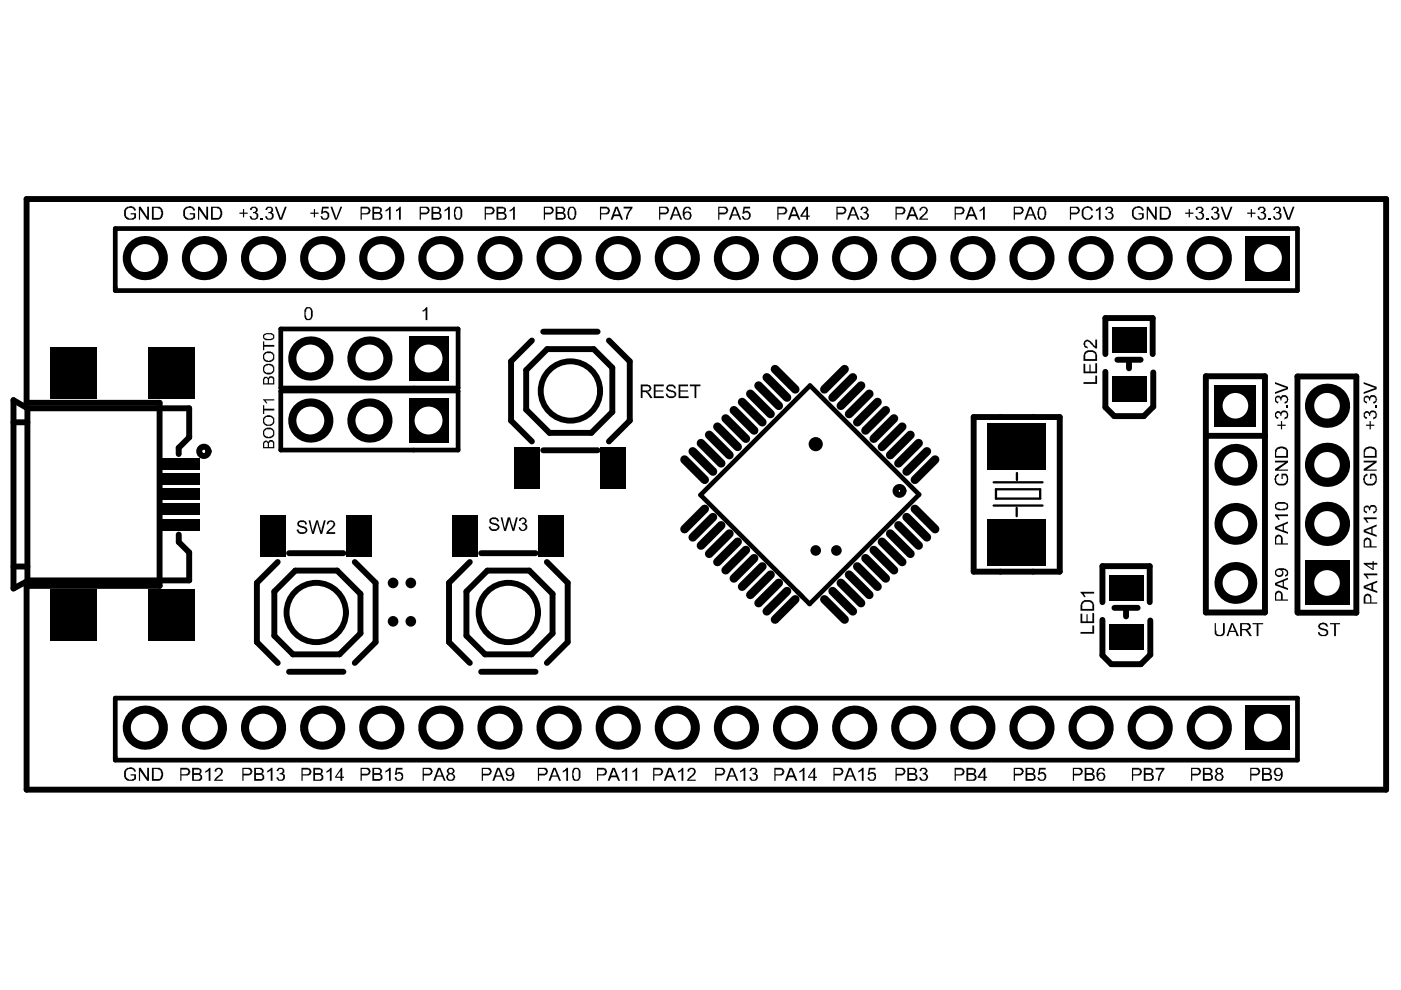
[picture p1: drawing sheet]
<svg xmlns="http://www.w3.org/2000/svg" width="297mm" height="210mm" viewBox="0 0 297 210" stroke-linecap="round" stroke-linejoin="round" font-family="sans-serif">
<g fill="#000">
<circle cx="172.9" cy="94.2" r="1.5"/>
<circle cx="172.9" cy="116.7" r="1.13"/>
<circle cx="177.3" cy="116.7" r="1.13"/>
<circle cx="83.3" cy="123.6" r="1.13"/>
<circle cx="83.3" cy="131.7" r="1.13"/>
<circle cx="87.1" cy="123.6" r="1.13"/>
<circle cx="87.1" cy="131.7" r="1.13"/>
<circle cx="43.2" cy="154.3" r="4.7"/>
</g>
<circle cx="43.2" cy="154.3" r="2.96" fill="#fff"/>
<circle cx="30.7" cy="154.3" r="4.7" fill="#000"/>
<circle cx="30.7" cy="154.3" r="2.96" fill="#fff"/>
<circle cx="80.8" cy="154.3" r="4.7" fill="#000"/>
<circle cx="80.8" cy="154.3" r="2.96" fill="#fff"/>
<circle cx="68.3" cy="154.3" r="4.7" fill="#000"/>
<circle cx="68.3" cy="154.3" r="2.96" fill="#fff"/>
<path d="M86.7 71.3h8.3v9.4h-8.3z" fill-rule="evenodd" fill="#000"/>
<circle cx="90.9" cy="76" r="2.96" fill="#fff"/>
<circle cx="78.3" cy="76" r="4.7" fill="#000"/>
<circle cx="78.3" cy="76" r="2.96" fill="#fff"/>
<circle cx="65.8" cy="76" r="4.7" fill="#000"/>
<circle cx="65.8" cy="76" r="2.96" fill="#fff"/>
<path d="M86.7 84.5h8.3v9.4h-8.3z" fill-rule="evenodd" fill="#000"/>
<circle cx="90.9" cy="89.2" r="2.96" fill="#fff"/>
<circle cx="78.3" cy="89.2" r="4.7" fill="#000"/>
<circle cx="78.3" cy="89.2" r="2.96" fill="#fff"/>
<circle cx="65.8" cy="89.2" r="4.7" fill="#000"/>
<circle cx="65.8" cy="89.2" r="2.96" fill="#fff"/>
<circle cx="131" cy="154.3" r="4.7" fill="#000"/>
<circle cx="131" cy="154.3" r="2.96" fill="#fff"/>
<circle cx="118.4" cy="154.3" r="4.7" fill="#000"/>
<circle cx="118.4" cy="154.3" r="2.96" fill="#fff"/>
<circle cx="105.9" cy="154.3" r="4.7" fill="#000"/>
<circle cx="105.9" cy="154.3" r="2.96" fill="#fff"/>
<circle cx="168.6" cy="154.3" r="4.7" fill="#000"/>
<circle cx="168.6" cy="154.3" r="2.96" fill="#fff"/>
<circle cx="156" cy="154.3" r="4.7" fill="#000"/>
<circle cx="156" cy="154.3" r="2.96" fill="#fff"/>
<circle cx="143.5" cy="154.3" r="4.7" fill="#000"/>
<circle cx="143.5" cy="154.3" r="2.96" fill="#fff"/>
<circle cx="206.2" cy="154.3" r="4.7" fill="#000"/>
<circle cx="206.2" cy="154.3" r="2.96" fill="#fff"/>
<circle cx="193.6" cy="154.3" r="4.7" fill="#000"/>
<circle cx="193.6" cy="154.3" r="2.96" fill="#fff"/>
<circle cx="243.8" cy="154.3" r="4.7" fill="#000"/>
<circle cx="243.8" cy="154.3" r="2.96" fill="#fff"/>
<circle cx="231.2" cy="154.3" r="4.7" fill="#000"/>
<circle cx="231.2" cy="154.3" r="2.96" fill="#fff"/>
<path d="M264.1 149.6h9.4v9.4h-9.4z" fill-rule="evenodd" fill="#000"/>
<circle cx="268.8" cy="154.3" r="2.96" fill="#fff"/>
<path d="M276.7 118.9h9.3v9.4h-9.3z" fill-rule="evenodd" fill="#000"/>
<circle cx="281.4" cy="123.6" r="2.71" fill="#fff"/>
<circle cx="281.4" cy="111.1" r="4.7" fill="#000"/>
<circle cx="281.4" cy="111.1" r="2.71" fill="#fff"/>
<circle cx="261.9" cy="111.1" r="4.4" fill="#000"/>
<circle cx="261.9" cy="111.1" r="2.71" fill="#fff"/>
<circle cx="261.9" cy="123.6" r="4.4" fill="#000"/>
<circle cx="261.9" cy="123.6" r="2.71" fill="#fff"/>
<circle cx="281.4" cy="86" r="4.7" fill="#000"/>
<circle cx="281.4" cy="86" r="2.71" fill="#fff"/>
<path d="M257.5 81.6h8.9v8.9h-8.9z" fill-rule="evenodd" fill="#000"/>
<circle cx="261.9" cy="86" r="2.71" fill="#fff"/>
<circle cx="43.2" cy="54.7" r="4.7" fill="#000"/>
<circle cx="43.2" cy="54.7" r="2.96" fill="#fff"/>
<circle cx="30.7" cy="54.7" r="4.7" fill="#000"/>
<circle cx="30.7" cy="54.7" r="2.96" fill="#fff"/>
<circle cx="80.8" cy="54.7" r="4.7" fill="#000"/>
<circle cx="80.8" cy="54.7" r="2.96" fill="#fff"/>
<circle cx="68.3" cy="54.7" r="4.7" fill="#000"/>
<circle cx="68.3" cy="54.7" r="2.96" fill="#fff"/>
<circle cx="131" cy="54.7" r="4.7" fill="#000"/>
<circle cx="131" cy="54.7" r="2.96" fill="#fff"/>
<circle cx="118.4" cy="54.7" r="4.7" fill="#000"/>
<circle cx="118.4" cy="54.7" r="2.96" fill="#fff"/>
<circle cx="105.9" cy="54.7" r="4.7" fill="#000"/>
<circle cx="105.9" cy="54.7" r="2.96" fill="#fff"/>
<circle cx="168.6" cy="54.7" r="4.7" fill="#000"/>
<circle cx="168.6" cy="54.7" r="2.96" fill="#fff"/>
<circle cx="156" cy="54.7" r="4.7" fill="#000"/>
<circle cx="156" cy="54.7" r="2.96" fill="#fff"/>
<circle cx="143.5" cy="54.7" r="4.7" fill="#000"/>
<circle cx="143.5" cy="54.7" r="2.96" fill="#fff"/>
<circle cx="206.2" cy="54.7" r="4.7" fill="#000"/>
<circle cx="206.2" cy="54.7" r="2.96" fill="#fff"/>
<circle cx="193.6" cy="54.7" r="4.7" fill="#000"/>
<circle cx="193.6" cy="54.7" r="2.96" fill="#fff"/>
<circle cx="243.8" cy="54.7" r="4.7" fill="#000"/>
<circle cx="243.8" cy="54.7" r="2.96" fill="#fff"/>
<circle cx="231.2" cy="54.7" r="4.7" fill="#000"/>
<circle cx="231.2" cy="54.7" r="2.96" fill="#fff"/>
<circle cx="281.4" cy="98.6" r="4.7" fill="#000"/>
<circle cx="281.4" cy="98.6" r="2.71" fill="#fff"/>
<circle cx="261.9" cy="98.6" r="4.4" fill="#000"/>
<circle cx="261.9" cy="98.6" r="2.71" fill="#fff"/>
<path d="M264.1 50h9.4v9.4h-9.4z" fill-rule="evenodd" fill="#000"/>
<circle cx="268.8" cy="54.7" r="2.96" fill="#fff"/>
<circle cx="93.4" cy="154.3" r="4.7" fill="#000"/>
<circle cx="93.4" cy="154.3" r="2.96" fill="#fff"/>
<circle cx="55.8" cy="154.3" r="4.7" fill="#000"/>
<circle cx="55.8" cy="154.3" r="2.96" fill="#fff"/>
<circle cx="256.3" cy="154.3" r="4.7" fill="#000"/>
<circle cx="256.3" cy="154.3" r="2.96" fill="#fff"/>
<circle cx="218.7" cy="154.3" r="4.7" fill="#000"/>
<circle cx="218.7" cy="154.3" r="2.96" fill="#fff"/>
<circle cx="181.1" cy="154.3" r="4.7" fill="#000"/>
<circle cx="181.1" cy="154.3" r="2.96" fill="#fff"/>
<circle cx="93.4" cy="54.7" r="4.7" fill="#000"/>
<circle cx="93.4" cy="54.7" r="2.96" fill="#fff"/>
<circle cx="55.8" cy="54.7" r="4.7" fill="#000"/>
<circle cx="55.8" cy="54.7" r="2.96" fill="#fff"/>
<circle cx="256.3" cy="54.7" r="4.7" fill="#000"/>
<circle cx="256.3" cy="54.7" r="2.96" fill="#fff"/>
<circle cx="218.7" cy="54.7" r="4.7" fill="#000"/>
<circle cx="218.7" cy="54.7" r="2.96" fill="#fff"/>
<circle cx="181.1" cy="54.7" r="4.7" fill="#000"/>
<circle cx="181.1" cy="54.7" r="2.96" fill="#fff"/>
<g fill="none" stroke="#000" stroke-width="1.8">
<path d="M164.3 78.3l4.3 4.3M179.1 78.3l-4.3 4.3M145.1 97.4l4.3 4.3M146.9 95.7l4.3 4.3M148.6 94l4.3 4.2M150.4 92.2l4.3 4.3M152.1 90.5l4.3 4.3M153.9 88.7l4.2 4.3M155.6 87l4.3 4.3M157.3 85.2l4.3 4.3M159.1 83.5l4.3 4.3M160.8 81.8l4.3 4.2"/>
<path d="M162.6 80l4.3 4.3M180.8 80l-4.3 4.3M182.6 81.8l-4.3 4.2M184.3 83.5l-4.3 4.3M186.1 85.2l-4.3 4.3M187.8 87l-4.3 4.3M189.5 88.7l-4.3 4.3M191.3 90.5l-4.3 4.3M193 92.2l-4.3 4.3M194.8 94l-4.3 4.2M196.5 95.7l-4.3 4.3M198.3 97.4l-4.3 4.3"/>
<path d="M149.4 107.9l-4.3 4.3M151.2 109.6l-4.3 4.3M152.9 111.4l-4.3 4.3M154.7 113.1l-4.3 4.3M156.4 114.9l-4.3 4.3M158.1 116.6l-4.2 4.3M159.9 118.4l-4.3 4.2M183.5 118.4l4.3 4.2M185.2 116.6l4.3 4.3M187 114.9l4.3 4.3M188.7 113.1l4.3 4.3M190.5 111.4l4.3 4.3"/>
<path d="M192.2 109.6l4.3 4.3M194 107.9l4.3 4.3M161.6 120.1l-4.3 4.3M163.4 121.8l-4.3 4.3M165.1 123.6l-4.3 4.3M166.9 125.3l-4.3 4.3M168.6 127.1l-4.3 4.3M174.8 127.1l4.3 4.3M176.5 125.3l4.3 4.3M178.3 123.6l4.3 4.3M180 121.8l4.3 4.3M181.8 120.1l4.3 4.3"/>
</g>
<g fill="#000">
<path d="M10.6 73.8h9.9v10.8h-9.9z" fill-rule="evenodd"/>
<path d="M31.4 73.8h9.8v10.8h-9.8z" fill-rule="evenodd"/>
<path d="M235.7 79.7h7.4v5.5h-7.4z" fill-rule="evenodd"/>
<path d="M235.7 69.4h7.4v5.4h-7.4z" fill-rule="evenodd"/>
<path d="M34.3 97.2h8v2.4h-8z" fill-rule="evenodd"/>
<path d="M109.1 94.7h5.4v8.9h-5.4z" fill-rule="evenodd"/>
<path d="M127.4 94.7h5.4v8.9h-5.4z" fill-rule="evenodd"/>
<path d="M209.4 89.8h12.3v9.8h-12.3z" fill-rule="evenodd"/>
<path d="M34.3 103.6h8v2.4h-8z" fill-rule="evenodd"/>
<path d="M34.3 106.8h8v2.5h-8z" fill-rule="evenodd"/>
<path d="M34.3 100.4h8v2.4h-8z" fill-rule="evenodd"/>
<path d="M34.3 110h8v2.5h-8z" fill-rule="evenodd"/>
<path d="M55.2 109.1h5.4v8.9h-5.4z" fill-rule="evenodd"/>
<path d="M73.5 109.1h5.4v8.9h-5.4z" fill-rule="evenodd"/>
<path d="M95.9 109.1h5.5v8.9h-5.5z" fill-rule="evenodd"/>
<path d="M114.2 109.1h5.4v8.9h-5.4z" fill-rule="evenodd"/>
<path d="M209.4 110h12.3v9.9h-12.3z" fill-rule="evenodd"/>
<path d="M10.6 125h9.9v10.9h-9.9z" fill-rule="evenodd"/>
<path d="M31.4 125h9.8v10.9h-9.8z" fill-rule="evenodd"/>
<path d="M235 122h7.4v5.4h-7.4z" fill-rule="evenodd"/>
<path d="M235 132.3h7.4v5.5h-7.4z" fill-rule="evenodd"/>
</g>
<g fill="none" stroke="#000" stroke-width="1.3">
<path d="M5.6 42.2h288.3v125.2h-288.3v-43.2h28.2v-38.8h-28.2zM111.6 78.5l4.4-4.5h9.9l3.9 4v9.3l-4.4 4.5h-8.9l-4.9-5zM112.8 72.2l-4.4 4.4v12.6l4.4 4.4M115.2 70.3h11.5M129.1 72.2l4.4 4.4v12.6l-4.4 4.4M234.4 78.8v7.5l1.8 1.9h6.3l2-2v-7.2M234.4 75.1v-7.7h10v7.7M236.9 76.3h4.9M239.4 76.8v1.3M255.7 79.8h12.5v50.1h-12.5zM2.9 89.5h2.9M6.1 86.6h34v6.1l-2.2 2.3v1.3"/>
<path d="M115.2 95.5h11.5M206.4 88.4h18.3v32.8h-18.3zM255.7 92.4h12.5M37.9 113.3v1.6l2.2 2.2v6h-34l-3.2 1.7v-40l2.9 1.8v36.5M58.9 119.2l-4.4 4.4v12.5l4.4 4.5M61.3 117.3h11.5M75.2 119.2l4.4 4.4v12.5l-4.4 4.5M99.6 119.2l-4.4 4.4v12.5l4.4 4.5M102 117.3h11.5M115.9 119.2l4.5 4.4v12.5l-4.5 4.5M2.9 120.1h2.9M58.2 125.4l4.4-4.4h8.9l4.9 4.9v8.4l-4.4 4.4h-9.9l-3.9-3.9z"/>
<path d="M98.9 125.4l4.4-4.4h8.9l5 4.9v8.4l-4.5 4.4h-9.9l-3.9-3.9zM233.7 131.4v7.5l1.9 1.9h6.3l2-2v-7.2M233.7 127.7v-7.7h10.1v7.7M236.3 128.9h4.9M238.7 129.4v1.3M275.1 129.9v-50.1h12.5v50.1h-12.3M61.3 142.4h11.5M102 142.4h11.5"/>
<circle cx="43.2" cy="95.7" r=".99"/>
<circle cx="120.9" cy="82.9" r="6.3"/>
<circle cx="190.7" cy="104.1" r=".84"/>
<circle cx="67.1" cy="129.9" r="6.3"/>
<circle cx="107.8" cy="129.9" r="6.3"/>
</g>
<path d="M24.4 48.5h250.7v13.1h-250.7zM59.5 69.7h37.6v12.6h-37.6zM59.5 82.9h37.6v12.5h-37.6zM24.4 148h250.7v13.2h-250.7z" fill="none" stroke="#000" stroke-width="1"/>
<path d="M210.7 107.2h10.3M210.7 102.3h10.3M211.2 103.7h9.3v2h-9.3zM215.6 107.7v1.7M215.6 100.3v1.5" fill="none" stroke="#000" stroke-width=".49"/>
<path d="M148.5 104.9l23.2-23.2 23.2 23.2-23.2 23.2z" fill="none" stroke="#000" stroke-width=".99"/>
<g fill="#000">
<path d="M26.4 44.3l.2-.1a1.38 1.38 0 0 1 2.1 0l.1 .4-.4 .1a.85 .85 0 0 0-.6-.7 .85 .85 0 0 0-.9 .3h-.1l-.1 .5a1.11 1.11 0 0 0 .4 1.3 1.11 1.11 0 0 0 1.3 0v-.6h-.7v-.3h1.1v1a1.56 1.56 0 0 1-2.5-.5zM29.5 43.8h.3l1.4 2.2v-2.2h.4v2.8h-.4l-1.5-2.1v2.1h-.2zM39 44.3l.1-.1a1.38 1.38 0 0 1 2.1 0l.2 .4-.4 .1a.85 .85 0 0 0-.7-.7 .85 .85 0 0 0-.8 .3l-.3 .3v.2a1.11 1.11 0 0 0 .4 1.3 1.11 1.11 0 0 0 1.4 0v-.6h-.8v-.3h1.2v1a1.56 1.56 0 0 1-2.5-.5zM42 43.8h.4l1.3 2.2v-2.2h.4v2.8h-.4l-1.5-2.1v2.1h-.2zM50.8 45.1h.7v-.8h.3v.8h.7v.2h-.7v.8h-.3v-.8h-.7zM53 44.2l.1-.1a.84 .84 0 0 1 1-.3 .84 .84 0 0 1 .5 .8l-.1 .4-.2 .1a.71 .71 0 0 1 .3 1.1 1.04 1.04 0 0 1-1.6 0l-.1-.4h.4a.56 .56 0 0 0 .7 .5 .56 .56 0 0 0 .3-.8l-.3-.3h-.4v-.2a.46 .46 0 0 0 .6-.3 .46 .46 0 0 0-.2-.6 .46 .46 0 0 0-.6 .2l-.1 .3-.3-.1zM55.3 46.2h.5v.4h-.5zM56.4 44.1a.86 .86 0 0 1 1-.2 .86 .86 0 0 1 .5 .9l-.4 .3h.1a.84 .84 0 0 1 .4 1.1 .84 .84 0 0 1-1.1 .4h-.3l-.3-.4v-.4h.2a.56 .56 0 0 0 .6 .5 .56 .56 0 0 0 .5-.6 .56 .56 0 0 0-.6-.5h-.1v-.2a.47 .47 0 0 0 .6-.5 .47 .47 0 0 0-.6-.4l-.3 .2v.3l-.3-.1zM58.3 43.8h.4l.8 2.5 .9-2.5h.4l-1 2.8h-.5zM65.8 45.1h.7v-.8h.3v.8h.8v.2h-.8v.8h-.3v-.8h-.7zM68.3 43.8h1.4v.4h-1.1l-.2 .8a.73 .73 0 0 1 1.3 .2l.1 .1a1.04 1.04 0 0 1-.3 1.1 1.04 1.04 0 0 1-1.1 .2l-.2-.1-.1-.5h-.2v-.2h.4a.6 .6 0 0 0 .8 .5 .6 .6 0 0 0 .3-.8l-.1-.2a.63 .63 0 0 0-1 0h-.2zM70.1 43.8h.3l.9 2.5 .9-2.5h.4l-1.2 2.8h-.3z"/>
<path d="M81.7 44.6l.5-.3 .4-.5h.2v2.8h-.3v-2.1l-.5 .3h-.3zM84 44.5h.2l.5-.7h.3v2.8h-.4v-2.1l-.5 .3h-.1zM94.2 44.5l.4-.2 .4-.5h.4v2.8h-.4v-2.1l-.6 .2v.1h-.2zM108 44.6l.5-.3 .4-.5h.3v2.8h-.4v-2.1l-.5 .3h-.3zM132.2 43.8h1.9v.4l-.3 .4a2.16 2.16 0 0 0-.7 1.7l-.1 .3h-.3v-.6l.4-1 .5-.8h-1.4zM157.7 43.8h1.3v.4h-1.1l-.1 .8v-.2a.97 .97 0 0 1 1.3 .5 .97 .97 0 0 1-.6 1.3 .97 .97 0 0 1-1.2-.8h.4a.6 .6 0 0 0 .7 .5 .6 .6 0 0 0 .4-.8l-.1-.2a.61 .61 0 0 0-1 0h-.3zM182.5 44.2a1.14 1.14 0 0 1 1.4-.2 .67 .67 0 0 1-.2 1.1l.2 .1a.63 .63 0 0 1 .4 .5 .63 .63 0 0 1-.3 .6 1.01 1.01 0 0 1-1.7-.3v-.2h.4a.59 .59 0 0 0 .7 .6 .59 .59 0 0 0 .5-.7 .59 .59 0 0 0-.7-.5h-.1v-.2a.5 .5 0 0 0 .6-.7 .47 .47 0 0 0-.5-.2 .47 .47 0 0 0-.4 .4l-.1 .1-.4-.1h.2zM195 44.2a.97 .97 0 0 1 1.1-.4 .97 .97 0 0 1 .7 .9h-.2v.4l-1.2 1.1v.1h1.4v.3h-1.9v-.3l.4-.5a2.22 2.22 0 0 0 1.1-1.3l-.4-.4h-.4v.1h-.2l-.1 .5-.4-.1zM207.7 44.6l.5-.3 .3-.5h.3v2.8h-.4v-2.1l-.5 .3h-.2zM229.5 44.3l.2-.2a1.21 1.21 0 0 1 1.8 0l.2 .5-.4 .1a.64 .64 0 0 0-.7-.6 .98 .98 0 0 0-.9 1.4 .83 .83 0 0 0 .7 .8 .83 .83 0 0 0 .9-.6v-.1l.4 .1a1.21 1.21 0 0 1-.9 .9 1.21 1.21 0 0 1-1.2-.4 2.4 2.4 0 0 1-.1-1.9zM232.4 44.5l.3-.2 .4-.5h.3v2.8h-.4v-2.1l-.6 .3zM234.4 44.2l.1-.1a.84 .84 0 0 1 .9-.3 .84 .84 0 0 1 .6 .8l-.1 .4-.3 .1a.77 .77 0 0 1 .5 .8 .77 .77 0 0 1-.7 .7h-.2a.68 .68 0 0 1-.8-.6l-.2-.2h.4a.6 .6 0 0 0 .7 .6 .6 .6 0 0 0 .5-.8 .6 .6 0 0 0-.8-.4v-.2a.46 .46 0 0 0 .6-.3 .46 .46 0 0 0-.3-.6 .46 .46 0 0 0-.6 .2l-.1 .3-.2-.1z"/>
<path d="M240.1 44.3l.1-.1a1.38 1.38 0 0 1 2.2 0l.1 .4-.4 .1a.85 .85 0 0 0-.6-.7 .85 .85 0 0 0-.9 .3h-.1l-.1 .5a1.11 1.11 0 0 0 .4 1.3 1.11 1.11 0 0 0 1.3 0v-.6h-.7v-.3h1.1v1a1.56 1.56 0 0 1-2.5-.5zM243.1 43.8h.4l1.4 2.2v-2.2h.4v2.8h-.4l-1.5-2.1v2.1h-.3zM251.3 45.1h.7v-.8h.3v.8h.7v.2h-.7v.8h-.3v-.8h-.7zM253.5 44.2l.2-.1a.84 .84 0 0 1 .9-.3 .84 .84 0 0 1 .6 .8l-.2 .4-.2 .1a.71 .71 0 0 1 .4 1.1 1.04 1.04 0 0 1-1.7 0l-.1-.4h.4a.56 .56 0 0 0 .7 .5 .56 .56 0 0 0 .3-.8l-.3-.3h-.3v-.2a.46 .46 0 0 0 .6-.3 .46 .46 0 0 0-.3-.6 .46 .46 0 0 0-.6 .2l-.1 .3-.3-.1zM255.8 46.2h.5v.4h-.5zM256.9 44.1a.86 .86 0 0 1 1.1-.2 .86 .86 0 0 1 .4 .9l-.4 .3h.2a.84 .84 0 0 1 .3 1.1 .84 .84 0 0 1-1.1 .4h-.2l-.4-.4v-.4h.2a.56 .56 0 0 0 .7 .5 .56 .56 0 0 0 .4-.6 .56 .56 0 0 0-.6-.5h-.1v-.2a.47 .47 0 0 0 .6-.5 .47 .47 0 0 0-.6-.4l-.2 .2v.3l-.4-.1zM258.8 43.8h.4l.8 2.5 .9-2.5h.4l-1 2.8h-.5zM264.4 45.1h.8v-.8h.2v.8h.8v.2h-.8v.8h-.2v-.8h-.8zM266.7 44.2l.1-.1a.84 .84 0 0 1 .9-.3 .84 .84 0 0 1 .6 .8l-.1 .4-.3 .1a.71 .71 0 0 1 .4 1.1 1.04 1.04 0 0 1-1.6 0l-.1-.4h.3a.56 .56 0 0 0 .8 .5 .56 .56 0 0 0 .2-.8l-.2-.3h-.4v-.2a.46 .46 0 0 0 .6-.3 .46 .46 0 0 0-.2-.6 .46 .46 0 0 0-.6 .2l-.2 .3-.2-.1zM268.9 46.2h.5v.4h-.5zM270.1 44.1a.86 .86 0 0 1 1-.2 .86 .86 0 0 1 .5 .9l-.4 .3h.1a.84 .84 0 0 1 .4 1.1 .84 .84 0 0 1-1.1 .4h-.3l-.3-.4v-.4h.2a.56 .56 0 0 0 .6 .5 .56 .56 0 0 0 .5-.6 .56 .56 0 0 0-.6-.5h-.1v-.2a.47 .47 0 0 0 .6-.5 .47 .47 0 0 0-.6-.4l-.3 .2v.3l-.3-.1zM272 43.8h.3l.9 2.5 .9-2.5h.4l-1 2.8h-.5z"/>
<path d="M55.8 72.4h.2v.7h2.2v.4h-2.2v.8h-.2zM89.6 65.7h.3l.5-.6h.2v2.8h-.4v-2.2l-.5 .4h-.1zM229.8 72.4a.82 .82 0 0 1 1.4 0l1 1v-1.4h.4v1.9h-.4l-.5-.4-.1-.4-.8-.6a.44 .44 0 0 0-.4-.1 .44 .44 0 0 0-.3 .4 .5 .5 0 0 0 0 .5 .5 .5 0 0 0 .5 .2v.4a.94 .94 0 0 1-.8-1.3zM229.7 77.1h.4v1.7h.9v-1.5h.2v1.5h1v-1.8h.4v2.1h-2.9zM55.8 85.9h.2v.8h2.2v.3h-2.2v.8h-.2zM55.8 84.7h2.4v.2h-1.9l.3 .5v.1h-.2zM138.6 81.5h2.1v.4h-1.7v.9h1.6v.2h-1.6v1h1.7v.4h-2.1zM141.4 81.9a1.14 1.14 0 0 1 1.8 .2v.3l-.3-.1a.57 .57 0 0 0-.9-.4 .38 .38 0 0 0-.4 .4 .38 .38 0 0 0 .4 .3l.4 .2a.91 .91 0 0 1 1 1.1 1.3 1.3 0 0 1-2.3-.4l.4-.1a.89 .89 0 0 0 1.5 .4v-.1a.67 .67 0 0 0-.8-.6v-.1h-.3l-.4-.2a.6 .6 0 0 1-.1-.9zM143.9 81.5h2v.4h-1.7v.9h1.7v.2h-1.7v1h1.8v.4h-2.1zM146.3 81.5h2.2v.4h-.9v2.5h-.3v-2.5h-1zM229.7 81h2.5v-1.4h.4v1.8h-2.9zM270.3 87.5l.3-.1a.56 .56 0 0 1 .5-.2 .56 .56 0 0 1 .5 .3 .71 .71 0 0 1 1.1-.3l.4 .3v.4h.1l-.1 .1a.64 .64 0 0 1-.6 .8l-.2 .1v-.4a.56 .56 0 0 0 .5-.7 .56 .56 0 0 0-.8-.3l-.3 .3v.4h-.2a.46 .46 0 0 0-.3-.6 .46 .46 0 0 0-.6 .2 .46 .46 0 0 0 .2 .6l.3 .1-.1 .3a.64 .64 0 0 1-.7-.8z"/>
<path d="M270.3 84.3h.2a.61 .61 0 0 1 .5-.4 .61 .61 0 0 1 .6 .4v-.1a.77 .77 0 0 1 1.2-.2l.2 .2a.84 .84 0 0 1 .1 .8 .84 .84 0 0 1-.8 .5v-.2a.56 .56 0 0 0 .5-.6 .56 .56 0 0 0-.6-.5 .56 .56 0 0 0-.5 .6v.1h-.2a.47 .47 0 0 0-.5-.6 .47 .47 0 0 0-.4 .6l.2 .3h.3l-.1 .3-.4-.2a.64 .64 0 0 1-.3-.9zM270.8 90h.8v-.7h.2v.7h.8v.3h-.8v.7h-.2v-.7h-.8zM272.7 86h.4v.5h-.4zM270.3 81l2.8 1v.5l-2.8 1v-.4l2.5-.8-2.5-.9zM270.3 97.7h2.8v.4l-2.1 1.5h2.1v.2h-2.8v-.4l2.2-1.3h-2.2zM289.1 87.5l.3-.1a.56 .56 0 0 1 .5-.2 .56 .56 0 0 1 .5 .3 .71 .71 0 0 1 1.1-.3l.4 .3v.4h.1l-.1 .1a.64 .64 0 0 1-.6 .8l-.2 .1v-.4a.56 .56 0 0 0 .5-.7 .56 .56 0 0 0-.8-.3l-.3 .3v.4h-.2a.46 .46 0 0 0-.3-.6 .46 .46 0 0 0-.6 .2 .46 .46 0 0 0 .2 .6l.3 .1-.1 .3a.64 .64 0 0 1-.7-.8zM289.1 84.3h.2a.61 .61 0 0 1 .5-.4 .61 .61 0 0 1 .6 .4v-.1a.77 .77 0 0 1 1.2-.2l.2 .2a.84 .84 0 0 1 .1 .8 .84 .84 0 0 1-.8 .5v-.2a.56 .56 0 0 0 .5-.6 .56 .56 0 0 0-.6-.5 .56 .56 0 0 0-.5 .6v.1h-.2a.47 .47 0 0 0-.5-.6 .47 .47 0 0 0-.4 .6l.2 .3h.3l-.1 .3-.4-.2a.64 .64 0 0 1-.3-.9zM289.6 90h.8v-.7h.2v.7h.8v.3h-.8v.7h-.2v-.7h-.8zM291.5 86h.4v.5h-.4zM289.1 81l2.8 1v.5l-2.8 1v-.4l2.5-.8-2.5-.9zM289.1 97.7h2.8v.4l-2.1 1.5h2.1v.2h-2.8v-.4l2.2-1.3h-2.2zM63.2 110.6a1.29 1.29 0 0 1 1.8 .4v.2h-.3a.56 .56 0 0 0-.3-.5 .56 .56 0 0 0-.6 0 .34 .34 0 0 0-.4 .2 .34 .34 0 0 0 .1 .4l.7 .3a.8 .8 0 0 1 .9 .5 .8 .8 0 0 1-.4 1 1.17 1.17 0 0 1-1.7-.4l-.1-.4 .4-.1a.75 .75 0 0 0 1.1 .6 .38 .38 0 0 0 .4-.3 .38 .38 0 0 0-.4-.4v-.1l-.9-.3a.67 .67 0 0 1-.3-1.1z"/>
<path d="M65.4 110.3h.4l.5 2.5 .7-2.5h.4l.4 1.5h.1l.2 1 .6-2.5h.4l-.8 2.9h-.4l-.7-2.5-.7 2.5h-.3zM69.4 110.6a.96 .96 0 0 1 1-.2 .96 .96 0 0 1 .7 .8v.3l-.4 .5-1 .7v.1h1.4v.4h-1.9a2.8 2.8 0 0 1 1.2-1.5v-.1a.51 .51 0 0 0 .1-.9 .51 .51 0 0 0-.8 .4l-.4 .1zM103.8 110.1a1.28 1.28 0 0 1 2 .2v.3h-.4a.71 .71 0 0 0-.6-.5 .71 .71 0 0 0-.7 .2v.4l.7 .3a1.07 1.07 0 0 1 1.1 1l-.1 .1a1.31 1.31 0 0 1-1.9 .2l-.3-.6 .4-.1a.73 .73 0 0 0 .5 .6 .73 .73 0 0 0 .8-.1 .32 .32 0 0 0 .2-.4 .32 .32 0 0 0-.4-.2v-.2l-.8-.2a.71 .71 0 0 1-.5-.9zM106.2 109.7h.3l.5 2.5 .7-2.5h.5l.6 2.5 .6-2.5h.4l-.8 2.9h-.3l-.8-2.5-.6 2.5h-.4zM110.2 109.9h.1a.76 .76 0 0 1 1.1 0 .76 .76 0 0 1-.1 1.2 .72 .72 0 0 1 .5 .7 .72 .72 0 0 1-.5 .7l-.1 .1-.9-.1-.4-.7 .4-.1a.58 .58 0 0 0 .6 .6 .58 .58 0 0 0 .5-.7 .58 .58 0 0 0-.7-.4v-.2h.2v-.2a.43 .43 0 0 0 .4-.6 .43 .43 0 0 0-.8 0h-.1v.2h-.4zM270.3 100.9l.7-.5 .2 .4a.85 .85 0 0 0-.7 .6 .85 .85 0 0 0 .3 .9l.3 .3h.2a1.11 1.11 0 0 0 1.3-.4 1.11 1.11 0 0 0 0-1.4h-.6v.8h-.3v-1.2h1l.3 .4a1.38 1.38 0 0 1 0 1.5 1.38 1.38 0 0 1-1.3 .6 1.43 1.43 0 0 1-1.4-2zM270.3 109.1h2.8v.3h-2.1l.2 .7h.1v.1h-.3l-.2-.4-.5-.4zM289.1 100.9l.7-.5 .2 .4a.85 .85 0 0 0-.7 .6 .85 .85 0 0 0 .3 .9l.3 .3h.2a1.11 1.11 0 0 0 1.3-.4 1.11 1.11 0 0 0 0-1.4h-.6v.8h-.3v-1.2h1l.3 .4a1.38 1.38 0 0 1 0 1.5 1.38 1.38 0 0 1-1.3 .6 1.43 1.43 0 0 1-1.4-2zM289.1 107.6h.2a.61 .61 0 0 1 .5-.4 .61 .61 0 0 1 .6 .4v-.2a.77 .77 0 0 1 1.2-.1h.2l.1 .6h.1l-.1 .5-.4 .4h-.4v-.4a.46 .46 0 0 0 .6-.3 .46 .46 0 0 0-.3-.5 .53 .53 0 0 0-.6-.1 .53 .53 0 0 0-.3 .6v.1h-.2a.47 .47 0 0 0-.5-.6 .47 .47 0 0 0-.4 .6l.2 .2h.3l-.1 .4-.4-.2a.64 .64 0 0 1-.3-.9zM289.1 109.7h2.8v.4h-2.1l.2 .6h.1v.1h-.3l-.2-.4-.5-.3zM229.1 130.1h.4v1.6h.8v-1.5h.3v1.5h1v-1.7h.4v2.1h-2.9zM229.1 134h2.5v-1.4h.4v1.8h-2.9z"/>
<path d="M229.1 125.5h2.9v.4h-2.3l.5 .7h-.4l-.2-.5-.5-.4zM257.5 132.1h.3v1.6h.1a.5 .5 0 0 0 .4 .8 .56 .56 0 0 0 .9-.3h.1v-2.1h.4v1.6a.79 .79 0 0 1-.5 1 1.04 1.04 0 0 1-1.7-.6zM265.6 132.1h2.2v.3h-1v2.5h-.4v-2.5h-.8zM279.6 132.4a1.23 1.23 0 0 1 1.9 .1l.1 .4h-.4a.76 .76 0 0 0-.6-.5 .76 .76 0 0 0-.7 .3l.1 .4 1 .3a.8 .8 0 0 1 .6 1 .8 .8 0 0 1-1.1 .5h-.5v-.2a.52 .52 0 0 1-.5-.7h.2l.2 .4 .5 .2a.63 .63 0 0 0 .8-.5l-.1-.4a2.15 2.15 0 0 1-1.6-.7zM282 132.1h2.1v.3h-.9v2.5h-.3v-2.5h-.9zM289.1 121.6h2.9v.4h-2.2l.3 .5v.2h-.2l-.3-.5-.5-.4zM26.4 163.3l.2-.1a1.38 1.38 0 0 1 2.1 0l.1 .3-.4 .2a.85 .85 0 0 0-.6-.7 .85 .85 0 0 0-.9 .3h-.1l-.1 .5a1.11 1.11 0 0 0 .4 1.3 1.11 1.11 0 0 0 1.3-.1v-.6h-.7v-.2h1.1v1a1.56 1.56 0 0 1-2.5-.5zM29.5 162.8h.3l1.4 2.1v-2.1h.4v2.7h-.4l-1.5-2.1v2.1h-.2zM43.5 163.5l.5-.2 .4-.5h.2v2.7h-.4v-2.1l-.5 .4h-.2zM45.6 163a1.01 1.01 0 0 1 1.6 .4v.1a1.88 1.88 0 0 1-1.2 1.5l-.1 .3h1.3v.2h-1.8l.1-.3 1.1-1.2a.5 .5 0 0 0 0-.8 .5 .5 0 0 0-.7 .5l-.4-.2zM56.6 163.4l.4-.1 .4-.5h.4v2.7h-.4v-2.1l-.6 .3v.1h-.2zM58.8 163a.86 .86 0 0 1 1-.2 .86 .86 0 0 1 .5 1l-.4 .2h.1a.84 .84 0 0 1 .4 1.2 .84 .84 0 0 1-1.1 .3h-.3l-.3-.3v-.4h.3a.46 .46 0 0 0 .4 .5 .46 .46 0 0 0 .5-.3 .53 .53 0 0 0 .1-.6 .53 .53 0 0 0-.6-.2h-.1v-.3a.47 .47 0 0 0 .6-.4 .47 .47 0 0 0-.6-.5l-.3 .3v.2l-.3-.1z"/>
<path d="M69.2 163.5l.5-.2 .4-.5h.2v2.7h-.4v-2.1l-.5 .4h-.2zM81.7 163.4l.4-.1 .4-.5h.3v2.7h-.3v-2.1l-.7 .3v.1h-.1zM84 162.8h1.3v.4h-1.1l-.1 .7a.71 .71 0 0 1 .7-.2 .71 .71 0 0 1 .5 .5 .91 .91 0 0 1 0 1.1 .91 .91 0 0 1-1.1 .2l-.5-.3v-.4h.4a.46 .46 0 0 0 .3 .5 .46 .46 0 0 0 .6-.3 .58 .58 0 0 0 0-.8 .58 .58 0 0 0-.9 .1h-.4zM119.3 163.4l.4-.1 .4-.5h.3v2.7h-.3v-2.1l-.7 .3v.1h-.1zM131.8 163.5l.5-.2 .4-.5h.3v2.7h-.4v-2.1l-.5 .4h-.3zM134.1 163.4h.2l.5-.6h.3v2.7h-.4v-2.1l-.5 .4h-.1zM143.7 163.5l.5-.2 .4-.5h.3v2.7h-.4v-2.1l-.5 .4h-.3zM145.9 163a1.01 1.01 0 0 1 1.6 .4v.1a1.89 1.89 0 0 1-1.2 1.5l-.2 .3h1.4v.2h-1.9l.2-.3 1.1-1.2a.51 .51 0 0 0 0-.8 .51 .51 0 0 0-.8 .5l-.3-.2zM156.9 163.4l.4-.1 .4-.5h.3v2.7h-.3v-2.1l-.7 .3v.1h-.1zM159 163a.86 .86 0 0 1 1.1-.2 .86 .86 0 0 1 .4 1l-.3 .2h.1a.84 .84 0 0 1 .3 1.2 .84 .84 0 0 1-1.1 .3h-.2l-.4-.3v-.4h.4a.46 .46 0 0 0 .3 .5 .46 .46 0 0 0 .6-.3 .53 .53 0 0 0 0-.6 .53 .53 0 0 0-.5-.2h-.2v-.3a.47 .47 0 0 0 .7-.4 .47 .47 0 0 0-.7-.5l-.2 .3v.2l-.4-.1zM169.4 163.5l.5-.2 .4-.5h.3v2.7h-.4v-2.1l-.5 .4h-.3zM182 163.4l.3-.1 .4-.5h.4v2.7h-.4v-2.1l-.6 .3v.1h-.1z"/>
<path d="M184.2 162.8h1.4v.4h-1.1l-.1 .7a.71 .71 0 0 1 .7-.2 .71 .71 0 0 1 .5 .5 .91 .91 0 0 1 0 1.1 .91 .91 0 0 1-1.1 .2l-.5-.3v-.4h.4a.46 .46 0 0 0 .3 .5 .46 .46 0 0 0 .5-.3 .58 .58 0 0 0 0-.8 .58 .58 0 0 0-.8 .1h-.4zM195 163.2a1.14 1.14 0 0 1 1.4-.3 .67 .67 0 0 1-.1 1.1l.1 .2a.63 .63 0 0 1 .4 .5 .63 .63 0 0 1-.3 .6 1.01 1.01 0 0 1-1.6-.4v-.1h.4a.59 .59 0 0 0 .6 .5 .59 .59 0 0 0 .5-.6 .59 .59 0 0 0-.6-.5h-.2v-.3a.5 .5 0 0 0 .7-.6 .47 .47 0 0 0-.5-.3 .47 .47 0 0 0-.4 .4l-.1 .1-.4-.1h.1zM220.3 162.8h1.4v.4h-1.1l-.2 .7v-.1a.97 .97 0 0 1 1.4 .5 .97 .97 0 0 1-.6 1.3 .97 .97 0 0 1-1.3-.8h.4a.6 .6 0 0 0 .8 .5 .6 .6 0 0 0 .3-.9l-.1-.1a.61 .61 0 0 0-1 0h-.2zM245 162.8h1.9v.4l-.3 .3a2.16 2.16 0 0 0-.7 1.8l-.1 .2h-.3v-.6l.4-1 .5-.7h-1.4z"/>
<path d="M32.6 44.1v2.1h.7a.64 .64 0 0 0 .8-.6l.1-.3a1.09 1.09 0 0 0-1-1.2zM32.2 43.8h1.5a1.53 1.53 0 0 1 .3 2.7l-.2 .1h-1.6z"/>
<path d="M45.1 44.1v2.1h.8a.64 .64 0 0 0 .7-.6l.1-.3a1.09 1.09 0 0 0-1-1.2zM44.7 43.8h1.5a1.53 1.53 0 0 1 .3 2.7l-.1 .1h-1.7z"/>
<path d="M76.7 44.2v1h1a.59 .59 0 0 0 .4-.7l-.1-.3zM76.4 43.8h1.4a.83 .83 0 0 1 .8 1 .83 .83 0 0 1-1 .7h-.9v1.1h-.3z"/>
<path d="M79.3 44.2v.8h.8a.39 .39 0 0 0 .5-.4 .39 .39 0 0 0-.5-.4zM79.3 45.3v1h.9a.51 .51 0 0 0 .5-.5 .51 .51 0 0 0-.6-.5zM79 43.8h1.3a.73 .73 0 0 1 .7 .6 .73 .73 0 0 1-.4 .8 .71 .71 0 0 1 .5 .9 .71 .71 0 0 1-.9 .5h-1.2z"/>
<path d="M89.2 44.1v1h1a.45 .45 0 0 0 .5-.4 .45 .45 0 0 0-.3-.5l-.2-.1zM89 43.8h1.1a.78 .78 0 0 1 1 .6 .78 .78 0 0 1-.6 .9v.2h-1.3v1.1h-.2z"/>
<path d="M91.9 44.1v.9h.7a.39 .39 0 0 0 .5-.3 .39 .39 0 0 0-.4-.5v-.1zM91.9 45.3v.9h.8a.46 .46 0 0 0 .5-.5 .46 .46 0 0 0-.6-.4zM91.5 43.8h1.5a.66 .66 0 0 1 .5 .6 .66 .66 0 0 1-.4 .7 .78 .78 0 0 1 .5 .9 .78 .78 0 0 1-.9 .6h-1.2z"/>
<path d="M96.6 44.3l-.1 .7v.5h.1a.59 .59 0 0 0 .1 .7 .59 .59 0 0 0 .8 0l.1-.1v-1.4a.64 .64 0 0 0-.7-.6zM96.5 44a1.07 1.07 0 0 1 1.3 .1 1.07 1.07 0 0 1 .2 1.2v.3a.95 .95 0 0 1-.5 .9 .95 .95 0 0 1-1 0l-.1-.5h-.2v-1.5z"/>
<path d="M103 44.2v1h1a.59 .59 0 0 0 .4-.7l-.1-.3zM102.8 43.8h1.3a.83 .83 0 0 1 .8 1 .83 .83 0 0 1-1 .7h-.9v1.1h-.2z"/>
<path d="M105.6 44.2v.8h.8a.39 .39 0 0 0 .5-.4 .39 .39 0 0 0-.5-.4zM105.6 45.3v1h.9a.51 .51 0 0 0 .5-.5 .51 .51 0 0 0-.6-.5zM105.3 43.8h1.4a.73 .73 0 0 1 .6 .6 .73 .73 0 0 1-.4 .8 .71 .71 0 0 1 .5 .9 .71 .71 0 0 1-.9 .5h-1.2z"/>
<path d="M115.5 44.1v1h1.1a.45 .45 0 0 0 .4-.4 .45 .45 0 0 0-.3-.5l-.1-.1zM115.3 43.8h1.1a.78 .78 0 0 1 1 .6 .78 .78 0 0 1-.6 .9v.2h-1.3v1.1h-.2z"/>
<path d="M118.2 44.1v.9h.7a.39 .39 0 0 0 .5-.3 .39 .39 0 0 0-.3-.5v-.1zM118.2 45.3v.9h.9a.46 .46 0 0 0 .5-.5 .46 .46 0 0 0-.7-.4zM117.8 43.8h1.5a.66 .66 0 0 1 .5 .6 .66 .66 0 0 1-.4 .7 .78 .78 0 0 1 .6 .9 .78 .78 0 0 1-.9 .6h-1.3z"/>
<path d="M120.8 44.2v.1a2.49 2.49 0 0 0 .1 1.9 .43 .43 0 0 0 .6 .1 .43 .43 0 0 0 .2-.5h.1v-1.2h-.1a.49 .49 0 0 0-.3-.5 .49 .49 0 0 0-.6 .1zM120.6 44.1a.85 .85 0 0 1 1-.3 .85 .85 0 0 1 .5 .9h.1l-.1 1.1a.69 .69 0 0 1-.9 .8h-.4v-.1a.5 .5 0 0 1-.4-.8l-.1-.1v-.8z"/>
<path d="M127.5 44.2v1h1a.59 .59 0 0 0 .3-.7l-.1-.3zM127.2 43.8h1.4a.83 .83 0 0 1 .7 1 .83 .83 0 0 1-1 .7h-.8v1.1h-.3z"/>
<path d="M130.7 44.1l-.5 1.4h1zM130.5 43.8h.5l1.1 2.8h-.4l-.4-.8h-1.1l-.4 .8h-.3z"/>
<path d="M140 44.1v1h1a.45 .45 0 0 0 .4-.4 .45 .45 0 0 0-.3-.5l-.1-.1zM139.7 43.8h1.2a.78 .78 0 0 1 1 .6 .78 .78 0 0 1-.7 .9v.2h-1.2v1.1h-.3z"/>
<path d="M143.2 44.1l-.5 1.4h1zM143 43.8h.5l1.1 2.8h-.4l-.3-.9h-1.2l-.3 .9h-.4z"/>
<path d="M145 44.1a1.01 1.01 0 0 1 1.6 .4h-.3a.52 .52 0 0 0-.5-.4 .52 .52 0 0 0-.5 .4l-.2 .7a.77 .77 0 0 1 1.3-.1h.1v.2a.94 .94 0 0 1-.2 1.1 .94 .94 0 0 1-1 .2v-.1a1.86 1.86 0 0 1-.4-2.2zM145.3 45.2v.1a.66 .66 0 0 0 0 .8 .66 .66 0 0 0 .7 .2 .69 .69 0 0 0 .3-.8 .69 .69 0 0 0-.8-.4v.1z"/>
<path d="M152.5 44.1v1h1a.45 .45 0 0 0 .4-.4 .45 .45 0 0 0-.3-.5l-.1-.1zM152.3 43.8h1.1a.78 .78 0 0 1 1 .6 .78 .78 0 0 1-.6 .9v.2h-1.3v1.1h-.2z"/>
<path d="M155.8 44.1l-.5 1.4h1zM155.5 43.8h.5l1.2 2.8h-.4l-.4-.9h-1.1l-.4 .9h-.4z"/>
<path d="M165.1 44.2v1h1a.59 .59 0 0 0 .3-.7l-.1-.3zM164.8 43.8h1.4a.83 .83 0 0 1 .7 1 .83 .83 0 0 1-1 .7h-.8v1.1h-.3z"/>
<path d="M168.3 44.1l-.5 1.4h1zM168.1 43.8h.5l1.1 2.8h-.4l-.4-.8h-1.1l-.4 .8h-.3z"/>
<path d="M170.9 44.5l-.8 1.2h.8zM170.9 43.8h.4v1.9h.4v.3h-.4v.6h-.4v-.6h-1.2v-.3z"/>
<path d="M177.6 44.1v1h1a.45 .45 0 0 0 .4-.4 .45 .45 0 0 0-.3-.5l-.1-.1zM177.3 43.8h1.2a.78 .78 0 0 1 1 .6 .78 .78 0 0 1-.7 .9v.2h-1.2v1.1h-.3z"/>
<path d="M180.8 44.1l-.5 1.4h1zM180.6 43.8h.5l1.1 2.8h-.4l-.3-.9h-1.2l-.3 .9h-.4z"/>
<path d="M190.1 44.2v1h1a.59 .59 0 0 0 .4-.7l-.1-.3zM189.9 43.8h1.3a.83 .83 0 0 1 .8 1 .83 .83 0 0 1-1 .7h-.9v1.1h-.2z"/>
<path d="M193.4 44.1l-.5 1.4h1zM193.1 43.8h.5l1.2 2.8h-.4l-.4-.8h-1.1l-.4 .8h-.4z"/>
<path d="M202.7 44.2v1h1a.59 .59 0 0 0 .3-.7l-.1-.3zM202.4 43.8h1.4a.83 .83 0 0 1 .7 1 .83 .83 0 0 1-1 .7h-.8v1.1h-.3z"/>
<path d="M205.9 44.1l-.5 1.4h1zM205.7 43.8h.5l1.1 2.8h-.4l-.4-.8h-1.1l-.4 .8h-.3z"/>
<path d="M215.2 44.1v1h1a.45 .45 0 0 0 .4-.4 .45 .45 0 0 0-.3-.5l-.1-.1zM214.9 43.8h1.2a.78 .78 0 0 1 .9 .6 .78 .78 0 0 1-.6 .9v.2h-1.2v1.1h-.3z"/>
<path d="M218.4 44.1l-.5 1.4h1zM218.2 43.8h.5l1.1 2.8h-.4l-.3-.9h-1.2l-.3 .9h-.4z"/>
<path d="M220.4 44.2v.1a2.49 2.49 0 0 0 .2 1.9 .43 .43 0 0 0 .5 .1 .43 .43 0 0 0 .2-.5h.1v-1.2h-.1a.49 .49 0 0 0-.3-.5 .49 .49 0 0 0-.6 .1zM220.2 44.1a.85 .85 0 0 1 1-.3 .85 .85 0 0 1 .5 .9h.1l-.1 1.1a.69 .69 0 0 1-.9 .8h-.4v-.1a.5 .5 0 0 1-.3-.8l-.2-.1v-.8z"/>
<path d="M227.1 44.1v1h1a.45 .45 0 0 0 .4-.4 .45 .45 0 0 0-.3-.5l-.1-.1zM226.8 43.8h1.2a.78 .78 0 0 1 1 .6 .78 .78 0 0 1-.7 .9v.2h-1.2v1.1h-.3z"/>
<path d="M246.3 44.1v2.1h.7a.64 .64 0 0 0 .8-.6l.1-.3a1.09 1.09 0 0 0-1-1.2zM245.9 43.8h1.5a1.53 1.53 0 0 1 .2 2.7l-.1 .1h-1.6z"/>
<path d="M56 77.9a.9 .9 0 0 0 .3 1 .9 .9 0 0 0 1 .1h.1a.78 .78 0 0 0 .5-.8 .78 .78 0 0 0-.8-.7v-.1l-.7 .1zM55.9 77.5a1.69 1.69 0 0 1 2.1 0v.1a1.09 1.09 0 0 1-.6 1.7l-.1 .1a1.6 1.6 0 0 1-1.5-.6z"/>
<path d="M56 75.3v.2a.5 .5 0 0 0 .4 .8l.1 .1a.94 .94 0 0 0 1.4-.9v-.2h-.1a.84 .84 0 0 0-1.2-.4h-.2zM55.8 75.1h.1a1.19 1.19 0 0 1 1.8-.4 1.19 1.19 0 0 1 .1 1.8l-.2 .1a1.19 1.19 0 0 1-1.2 .1 1.19 1.19 0 0 1-.6-1.1z"/>
<path d="M56 71.1a.41 .41 0 0 0 0 .5 .41 .41 0 0 0 .5 .2v.1h.9l.1-.1a.38 .38 0 0 0 .4-.4 .38 .38 0 0 0-.4-.4v-.1h-1.1zM55.8 71a2.2 2.2 0 0 1 2.2-.1l.2 .2a.56 .56 0 0 1 0 .6 .56 .56 0 0 1-.6 .3 1.49 1.49 0 0 1-1.8-.4z"/>
<path d="M64.9 65.6v.1a1.97 1.97 0 0 0 .3 1.9 .78 .78 0 0 0 .7-1.1v-.8h-.1a.38 .38 0 0 0-.3-.4 .38 .38 0 0 0-.5 .3zM64.8 65.2a.96 .96 0 0 1 1.5 .7 2.08 2.08 0 0 1-.5 2 .94 .94 0 0 1-1.3-1v-1.3z"/>
<path d="M230.3 74.8l-.2 .3v1h2.1v-.6a.98 .98 0 0 0-1.4-.9zM230 74.6a1.8 1.8 0 0 1 2.5 .3l.1 1.6h-2.9v-1.2z"/>
<path d="M56 93.9v.9h.8v-.6a.39 .39 0 0 0-.2-.4 .39 .39 0 0 0-.5 0zM57.1 93.7l-.1 1.1h.9v-.8a.51 .51 0 0 0-.8-.3zM55.8 93.8h.1a.52 .52 0 0 1 .5-.4 .52 .52 0 0 1 .5 .4 .66 .66 0 0 1 .8-.5 .66 .66 0 0 1 .5 .9v.8h-2.4z"/>
<path d="M56 91.4v.3a.5 .5 0 0 0 .4 .7l.1 .1a.94 .94 0 0 0 1.4-.8v-.3h-.1a.84 .84 0 0 0-1.2-.4h-.2zM55.8 91.3h.1a1.19 1.19 0 0 1 1.8-.5 1.19 1.19 0 0 1 .1 1.9l-.2 .1a1.19 1.19 0 0 1-1.2 .1 1.19 1.19 0 0 1-.6-1.1z"/>
<path d="M56 88.8a.99 .99 0 0 0 .4 1.1 .99 .99 0 0 0 1.2-.1 .78 .78 0 0 0 .3-.9 .78 .78 0 0 0-.9-.5 .57 .57 0 0 0-.9 .4zM55.8 88.7a1.33 1.33 0 0 1 1.2-.7 1.33 1.33 0 0 1 1.2 .9 1.13 1.13 0 0 1-1.3 1.4 1.16 1.16 0 0 1-1.1-1.5z"/>
<path d="M56 80.4v.9h.8v-.7a.37 .37 0 0 0-.2-.4 .37 .37 0 0 0-.5 .1zM57.1 80.1l-.1 1.2h.9l-.1-1.2h-.3v-.1zM56 79.9a.56 .56 0 0 1 .8 .2l.1-.1a.7 .7 0 0 1 .8-.2 .7 .7 0 0 1 .5 .6v1.1h-2.4v-1.2z"/>
<path d="M136.2 81.9v.9h.9a.47 .47 0 0 0 .6-.5 .47 .47 0 0 0-.6-.4zM135.9 81.5h1.3a.88 .88 0 0 1 .8 1.3l-.4 .2h-.4v.1h.3l.2 .3 .7 1h-.5l-.9-1.3h-.8v1.3h-.3z"/>
<path d="M270.7 95.4l-.1 1.3h2.1v-.8a.64 .64 0 0 0-.6-.7l-.6-.2-.5 .2zM270.5 95.2a1.6 1.6 0 0 1 2.6 .3v1.5h-2.8v-1.6z"/>
<path d="M289.5 95.4l-.1 1.3h2.1v-.8a.64 .64 0 0 0-.6-.7l-.6-.2-.5 .2zM289.3 95.2a1.6 1.6 0 0 1 2.6 .3v1.5h-2.8v-1.6z"/>
<path d="M270.7 114l-.1 1.2h1v-1a.49 .49 0 0 0-.4-.4 .49 .49 0 0 0-.5 .2zM270.5 113.6a.95 .95 0 0 1 1-.1 .95 .95 0 0 1 .5 1v.7h1.1v.3h-2.8v-1.7h.2z"/>
<path d="M270.6 112l1.4 .5v-1zM270.3 111.7l2.8-1.1v.4l-.9 .3v1.2l.9 .3v.4l-2.8-1z"/>
<path d="M270.6 107.1v.2a.67 .67 0 0 0 .7 .5l.2 .1h.5v-.1a.59 .59 0 0 0 .7-.1 .59 .59 0 0 0 0-.8l-.1-.1h-1.6zM270.3 106.9a2.08 2.08 0 0 1 2-.5 1 1 0 0 1 .8 1.4l-.3 .3-.5 .1a2.43 2.43 0 0 1-1.8-.4l-.2-.1z"/>
<path d="M289.5 114.6l-.1 1.2h1v-1a.49 .49 0 0 0-.4-.4 .49 .49 0 0 0-.5 .2zM289.3 114.2a.95 .95 0 0 1 1-.1 .95 .95 0 0 1 .5 1v.7h1.1v.3h-2.8v-1.6h.2z"/>
<path d="M289.4 112.6l1.4 .5v-1zM289.1 112.3l2.8-1.1v.4l-.9 .4v1.1l.9 .4v.3l-2.8-1z"/>
<path d="M289.8 119.7l1.2 .9v-.9zM289.1 119.3h1.9v-.3h.3v.3h.7v.4h-.7v1.1h-.3l-1.9-1.2z"/>
<path d="M229.7 127.7l-.2 .4v1h2.1v-.6a.98 .98 0 0 0-1.4-.9zM229.3 127.6a2.14 2.14 0 0 1 1.9-.4l.7 .5 .1 1.8h-2.9v-1.3z"/>
<path d="M261.2 132.5v.4l-.4 .8h1l-.5-1.3zM261.1 132.1h.3l1.3 2.8h-.5l-.3-.9h-1.2l-.3 .9h-.4z"/>
<path d="M263.3 132.4v1h.9a.5 .5 0 0 0 .5-.3 .5 .5 0 0 0 0-.5l-.3-.2zM262.9 132.1h1.3a.77 .77 0 0 1 1 .6 .77 .77 0 0 1-.8 .9l.4 .3 .6 1h-.5l-.8-1.3h-.8v1.3h-.4z"/>
<path d="M270.7 125.9l-.1 1.2h1v-1a.49 .49 0 0 0-.4-.4 .49 .49 0 0 0-.5 .2zM270.5 125.5a.95 .95 0 0 1 1-.1 .95 .95 0 0 1 .5 1v.7h1.1v.3h-2.8v-1.7h.2z"/>
<path d="M270.6 123.8l1.4 .5v-1zM270.3 123.6l2.8-1.1v.3l-.9 .4v1.1l.9 .4v.4l-2.8-1z"/>
<path d="M270.7 121a.63 .63 0 0 0 .1 .8 .63 .63 0 0 0 .8 0 .63 .63 0 0 0 .1-.8h-.2v-.2zM270.3 121a1.95 1.95 0 0 1 2.8 .1v.2a.58 .58 0 0 1 0 .7 .58 .58 0 0 1-.6 .2v-.2a.52 .52 0 0 0 .3-.5 .52 .52 0 0 0-.3-.5l-.7-.2 .2 .2a.86 .86 0 0 1-.1 1 .86 .86 0 0 1-1.1 .2l-.1-.1a.84 .84 0 0 1-.4-1.1z"/>
<path d="M289.4 124.5l1.4 .5v-1zM289.1 124.2l2.9-1.1v.4l-.9 .3v1.2l.9 .4v.3l-2.9-1z"/>
<path d="M289.5 126.5v1.2h1v-1a.68 .68 0 0 0-.9-.3zM289.3 126.2a.82 .82 0 0 1 1.3 0l.2 .2v1.3h1.2v.3h-2.9v-1.5h.2z"/>
<path d="M32.6 163v2.2h.7a.64 .64 0 0 0 .8-.7l.1-.2a1.09 1.09 0 0 0-1-1.3zM32.2 162.8h1.5a1.53 1.53 0 0 1 .3 2.6l-.2 .1h-1.6z"/>
<path d="M38.5 163.2v1h1a.59 .59 0 0 0 .4-.8l-.2-.2zM38.2 162.8h1.4a.83 .83 0 0 1 .7 .9 .83 .83 0 0 1-.9 .7h-.9v1.1h-.3z"/>
<path d="M41.1 163.2v.7h.8a.39 .39 0 0 0 .5-.4 .39 .39 0 0 0-.5-.3zM41.1 164.3v1h.9a.51 .51 0 0 0 .5-.6 .51 .51 0 0 0-.6-.4zM40.7 162.8h1.4a.73 .73 0 0 1 .7 .6 .73 .73 0 0 1-.4 .8 .71 .71 0 0 1 .5 .8 .71 .71 0 0 1-.9 .5h-1.3z"/>
<path d="M51.6 163v1h1a.45 .45 0 0 0 .5-.3 .45 .45 0 0 0-.3-.5l-.2-.2zM51.4 162.8h1.1a.78 .78 0 0 1 1 .5 .78 .78 0 0 1-.6 1v.1h-1.3v1.1h-.2z"/>
<path d="M54.3 163v.9h.7a.39 .39 0 0 0 .5-.3 .39 .39 0 0 0-.4-.4v-.2zM54.3 164.3v.9h.8a.46 .46 0 0 0 .5-.5 .46 .46 0 0 0-.6-.4zM53.9 162.8h1.5a.66 .66 0 0 1 .5 .6 .66 .66 0 0 1-.4 .6 .78 .78 0 0 1 .5 1 .78 .78 0 0 1-.9 .5h-1.2z"/>
<path d="M64.2 163.2v1h1a.59 .59 0 0 0 .3-.8l-.1-.2zM63.9 162.8h1.4a.83 .83 0 0 1 .7 .9 .83 .83 0 0 1-1 .7h-.8v1.1h-.3z"/>
<path d="M66.8 163.2v.7h.8a.39 .39 0 0 0 .5-.4 .39 .39 0 0 0-.5-.3zM66.8 164.3v1h.9a.51 .51 0 0 0 .5-.6 .51 .51 0 0 0-.6-.4zM66.4 162.8h1.4a.73 .73 0 0 1 .7 .6 .73 .73 0 0 1-.4 .8 .71 .71 0 0 1 .5 .8 .71 .71 0 0 1-.9 .5h-1.3z"/>
<path d="M72.2 163.4l-.9 1.3h.9zM72.3 162.8h.3v1.9h.3v.2h-.3v.6h-.4v-.6h-1.1v-.2z"/>
<path d="M76.7 163v1h1a.45 .45 0 0 0 .4-.3 .45 .45 0 0 0-.3-.5l-.1-.2zM76.4 162.8h1.2a.78 .78 0 0 1 1 .5 .78 .78 0 0 1-.6 1v.1h-1.3v1.1h-.3z"/>
<path d="M79.3 163v.9h.8a.39 .39 0 0 0 .5-.3 .39 .39 0 0 0-.4-.4v-.2zM79.3 164.3v.9h.9a.46 .46 0 0 0 .5-.5 .46 .46 0 0 0-.6-.4zM79 162.8h1.5a.66 .66 0 0 1 .5 .6 .66 .66 0 0 1-.4 .6 .78 .78 0 0 1 .5 1 .78 .78 0 0 1-.9 .5h-1.2z"/>
<path d="M89.9 163v1h1a.45 .45 0 0 0 .4-.3 .45 .45 0 0 0-.3-.5l-.1-.2zM89.6 162.8h1.1a.78 .78 0 0 1 1 .5 .78 .78 0 0 1-.6 1v.1h-1.2v1.1h-.3z"/>
<path d="M93.1 163l-.5 1.4h1zM92.9 162.8h.5l1.1 2.7h-.4l-.4-.8h-1.1l-.4 .8h-.3z"/>
<path d="M95.1 163.3a.5 .5 0 0 0 .6 .6 .5 .5 0 0 0 0-.9h-.3zM95.1 164.3a.62 .62 0 0 0 0 .9 .62 .62 0 0 0 .9 0v-.2a.44 .44 0 0 0 .1-.4 .44 .44 0 0 0-.4-.3v-.1zM94.7 163.2l.3-.2a.65 .65 0 0 1 .9-.2l.2 .1a.67 .67 0 0 1-.1 1.1 .78 .78 0 0 1 .5 1 .78 .78 0 0 1-.9 .5h-.1a.74 .74 0 0 1-.8-.4 .74 .74 0 0 1 .2-.8l.2-.3-.4-.3z"/>
<path d="M102.4 163v1h1a.45 .45 0 0 0 .4-.3 .45 .45 0 0 0-.3-.5l-.1-.2zM102.1 162.8h1.2a.78 .78 0 0 1 1 .5 .78 .78 0 0 1-.7 1v.1h-1.2v1.1h-.3z"/>
<path d="M105.6 163l-.5 1.4h1.1zM105.4 162.8h.5l1.1 2.7h-.3l-.4-.8h-1.2l-.3 .8h-.4z"/>
<path d="M107.7 163.2a.67 .67 0 0 0-.1 .9 .67 .67 0 0 0 .9 .1v-.3a.53 .53 0 0 0 .1-.6 .53 .53 0 0 0-.6-.3zM107.4 162.9a1.21 1.21 0 0 1 1.5 .3v.1a1.99 1.99 0 0 1-.5 2.2h-.2a.58 .58 0 0 1-.7 0 .58 .58 0 0 1-.2-.6h.2a.52 .52 0 0 0 .5 .4 .52 .52 0 0 0 .5-.4l.2-.6a.86 .86 0 0 1-1.2 .1 .86 .86 0 0 1-.2-1.1z"/>
<path d="M114.3 163v1h1a.45 .45 0 0 0 .4-.3 .45 .45 0 0 0-.3-.5l-.1-.2zM114 162.8h1.2a.78 .78 0 0 1 1 .5 .78 .78 0 0 1-.7 1v.1h-1.2v1.1h-.3z"/>
<path d="M117.6 163l-.5 1.4h1zM117.3 162.8h.5l1.1 2.7h-.3l-.4-.8h-1.1l-.4 .8h-.4z"/>
<path d="M121.7 163.3l-.1 .6v.5h.1a.59 .59 0 0 0 .1 .8 .59 .59 0 0 0 .8 0l.1-.2v-1.3a.64 .64 0 0 0-.8-.7zM121.6 162.9a1.07 1.07 0 0 1 1.2 .2 1.07 1.07 0 0 1 .3 1.2v.2a.95 .95 0 0 1-.5 1 .95 .95 0 0 1-1-.1l-.2-.5h-.1v-1.5z"/>
<path d="M126.8 163.2v1h1a.59 .59 0 0 0 .4-.8l-.1-.2zM126.6 162.8h1.4a.83 .83 0 0 1 .7 .9 .83 .83 0 0 1-1 .7h-.9v1.1h-.2z"/>
<path d="M130.1 163l-.5 1.4h1zM129.8 162.8h.5l1.2 2.7h-.4l-.4-.7h-1.1l-.4 .7h-.4z"/>
<path d="M138.7 163.2v1h1a.59 .59 0 0 0 .4-.8l-.1-.2zM138.5 162.8h1.4a.83 .83 0 0 1 .7 .9 .83 .83 0 0 1-1 .7h-.9v1.1h-.2z"/>
<path d="M142 163l-.5 1.4h1zM141.7 162.8h.5l1.2 2.7h-.4l-.4-.7h-1.1l-.4 .7h-.4z"/>
<path d="M151.9 163v1h1a.45 .45 0 0 0 .4-.3 .45 .45 0 0 0-.3-.5l-.1-.2zM151.6 162.8h1.2a.78 .78 0 0 1 1 .5 .78 .78 0 0 1-.7 1v.1h-1.2v1.1h-.3z"/>
<path d="M155.2 163l-.5 1.4h1zM154.9 162.8h.5l1.1 2.7h-.3l-.4-.8h-1.1l-.4 .8h-.4z"/>
<path d="M164.4 163.2v1h1a.67 .67 0 0 0 .4-.9l-.1-.1zM164.2 162.8h1.4a.83 .83 0 0 1 .7 .9 .83 .83 0 0 1-1 .7h-.9v1.1h-.2z"/>
<path d="M167.7 163l-.5 1.4h1zM167.4 162.8h.5l1.2 2.7h-.4l-.4-.7h-1.1l-.4 .7h-.4z"/>
<path d="M172.4 163.4l-.8 1.3h.8zM172.6 162.8h.2v1.9h.4v.2h-.4v.6h-.4v-.6h-1.1v-.2z"/>
<path d="M177 163v1h1a.45 .45 0 0 0 .4-.3 .45 .45 0 0 0-.3-.5l-.1-.2zM176.7 162.8h1.1a.78 .78 0 0 1 1 .5 .78 .78 0 0 1-.6 1v.1h-1.2v1.1h-.3z"/>
<path d="M180.2 163l-.5 1.4h1zM180 162.8h.5l1.1 2.7h-.4l-.4-.8h-1.1l-.4 .8h-.3z"/>
<path d="M190.1 163v1h1a.45 .45 0 0 0 .4-.3 .45 .45 0 0 0-.3-.5l-.1-.2zM189.9 162.8h1.1a.78 .78 0 0 1 1 .5 .78 .78 0 0 1-.6 1v.1h-1.3v1.1h-.2z"/>
<path d="M192.7 163v.9h.8a.39 .39 0 0 0 .5-.3 .39 .39 0 0 0-.4-.4v-.2zM192.7 164.3v.9h.9a.46 .46 0 0 0 .5-.5 .46 .46 0 0 0-.6-.4zM192.4 162.8h1.5a.66 .66 0 0 1 .5 .6 .66 .66 0 0 1-.4 .6 .78 .78 0 0 1 .5 1 .78 .78 0 0 1-.9 .5h-1.2z"/>
<path d="M202.7 163.2v1h1a.59 .59 0 0 0 .3-.8l-.1-.2zM202.4 162.8h1.4a.83 .83 0 0 1 .7 .9 .83 .83 0 0 1-1 .7h-.8v1.1h-.3z"/>
<path d="M205.3 163.2v.7h.7a.39 .39 0 0 0 .5-.4 .39 .39 0 0 0-.5-.3zM205.3 164.3v1h.9a.51 .51 0 0 0 .5-.6 .51 .51 0 0 0-.7-.4zM204.9 162.8h1.4a.73 .73 0 0 1 .6 .6 .73 .73 0 0 1-.4 .8 .71 .71 0 0 1 .5 .8 .71 .71 0 0 1-.8 .5h-1.3z"/>
<path d="M208.5 163.4l-.8 1.3h.8zM208.5 162.8h.4v1.9h.4v.2h-.4v.6h-.4v-.6h-1.2v-.2z"/>
<path d="M215.2 163v1h1a.45 .45 0 0 0 .4-.3 .45 .45 0 0 0-.3-.5l-.1-.2zM214.9 162.8h1.2a.78 .78 0 0 1 .9 .5 .78 .78 0 0 1-.6 1v.1h-1.2v1.1h-.3z"/>
<path d="M217.8 163v.9h.8a.39 .39 0 0 0 .5-.3 .39 .39 0 0 0-.4-.4v-.2zM217.8 164.3v.9h.9a.46 .46 0 0 0 .5-.5 .46 .46 0 0 0-.6-.4zM217.4 162.8h1.5a.66 .66 0 0 1 .6 .6 .66 .66 0 0 1-.4 .6 .78 .78 0 0 1 .5 1 .78 .78 0 0 1-.9 .5h-1.3z"/>
<path d="M227.7 163v1h1a.45 .45 0 0 0 .4-.3 .45 .45 0 0 0-.3-.5l-.1-.2zM227.5 162.8h1.1a.78 .78 0 0 1 1 .5 .78 .78 0 0 1-.6 1v.1h-1.3v1.1h-.2z"/>
<path d="M230.3 163v.9h.8a.39 .39 0 0 0 .5-.3 .39 .39 0 0 0-.4-.4v-.2zM230.3 164.3v.9h.9a.46 .46 0 0 0 .5-.5 .46 .46 0 0 0-.6-.4zM230 162.8h1.5a.66 .66 0 0 1 .5 .6 .66 .66 0 0 1-.4 .6 .78 .78 0 0 1 .5 1 .78 .78 0 0 1-.9 .5h-1.2z"/>
<path d="M232.7 163a1.01 1.01 0 0 1 1.7 .4h-.4a.52 .52 0 0 0-.5-.4 .52 .52 0 0 0-.5 .4l-.1 .8a.77 .77 0 0 1 1.2-.2h.1v.3a.94 .94 0 0 1-.2 1.1 .94 .94 0 0 1-1 .1v-.1a1.86 1.86 0 0 1-.4-2.1zM233 164.2v.1a.66 .66 0 0 0 0 .8 .66 .66 0 0 0 .7 .2 .69 .69 0 0 0 .3-.8 .69 .69 0 0 0-.8-.5v.2z"/>
<path d="M240.2 163.2v1h1.1a.59 .59 0 0 0 .3-.8l-.1-.2zM240 162.8h1.4a.83 .83 0 0 1 .7 .9 .83 .83 0 0 1-1 .7h-.9v1.1h-.2z"/>
<path d="M242.9 163.2v.7h.7a.39 .39 0 0 0 .5-.4 .39 .39 0 0 0-.5-.3zM242.9 164.3v1h.9a.51 .51 0 0 0 .5-.6 .51 .51 0 0 0-.7-.4zM242.5 162.8h1.4a.73 .73 0 0 1 .6 .6 .73 .73 0 0 1-.4 .8 .71 .71 0 0 1 .5 .8 .71 .71 0 0 1-.8 .5h-1.3z"/>
<path d="M252.8 163v1h1a.45 .45 0 0 0 .4-.3 .45 .45 0 0 0-.3-.5l-.1-.2zM252.5 162.8h1.2a.78 .78 0 0 1 .9 .5 .78 .78 0 0 1-.6 1v.1h-1.2v1.1h-.3z"/>
<path d="M255.4 163v.9h.8a.39 .39 0 0 0 .5-.3 .39 .39 0 0 0-.4-.4v-.2zM255.4 164.3v.9h.9a.46 .46 0 0 0 .5-.5 .46 .46 0 0 0-.6-.4zM255 162.8h1.5a.66 .66 0 0 1 .6 .6 .66 .66 0 0 1-.4 .6 .78 .78 0 0 1 .5 1 .78 .78 0 0 1-.9 .5h-1.3z"/>
<path d="M258 163.3a.5 .5 0 0 0 .7 .6 .5 .5 0 0 0 0-.9h-.4zM258 164.3a.62 .62 0 0 0 0 .9 .62 .62 0 0 0 .9 0v-.2a.44 .44 0 0 0 .1-.4 .44 .44 0 0 0-.3-.3v-.1zM257.7 163.2l.2-.2a.65 .65 0 0 1 .9-.2l.2 .1a.67 .67 0 0 1-.1 1.1 .78 .78 0 0 1 .5 1 .78 .78 0 0 1-.9 .5h-.1a.74 .74 0 0 1-.7-.4 .74 .74 0 0 1 .1-.8l.2-.3-.3-.3z"/>
<path d="M265.3 163v1h1a.45 .45 0 0 0 .4-.3 .45 .45 0 0 0-.3-.5l-.1-.2zM265.1 162.8h1.1a.78 .78 0 0 1 1 .5 .78 .78 0 0 1-.6 1v.1h-1.3v1.1h-.2z"/>
<path d="M267.9 163v.9h.8a.39 .39 0 0 0 .5-.3 .39 .39 0 0 0-.4-.4v-.2zM267.9 164.3v.9h.9a.46 .46 0 0 0 .5-.5 .46 .46 0 0 0-.6-.4zM267.6 162.8h1.5a.66 .66 0 0 1 .5 .6 .66 .66 0 0 1-.4 .6 .78 .78 0 0 1 .5 1 .78 .78 0 0 1-.9 .5h-1.2z"/>
<path d="M270.6 163.2a.67 .67 0 0 0-.1 .9 .67 .67 0 0 0 1 .1v-.3a.53 .53 0 0 0 0-.6 .53 .53 0 0 0-.5-.3zM270.3 162.9a1.21 1.21 0 0 1 1.5 .3v.1a1.99 1.99 0 0 1-.5 2.2h-.2a.58 .58 0 0 1-.7 0 .58 .58 0 0 1-.2-.6h.3a.52 .52 0 0 0 .5 .4 .52 .52 0 0 0 .5-.4l.1-.6a.86 .86 0 0 1-1.2 .1 .86 .86 0 0 1-.2-1.1z"/>
</g>
</svg>
